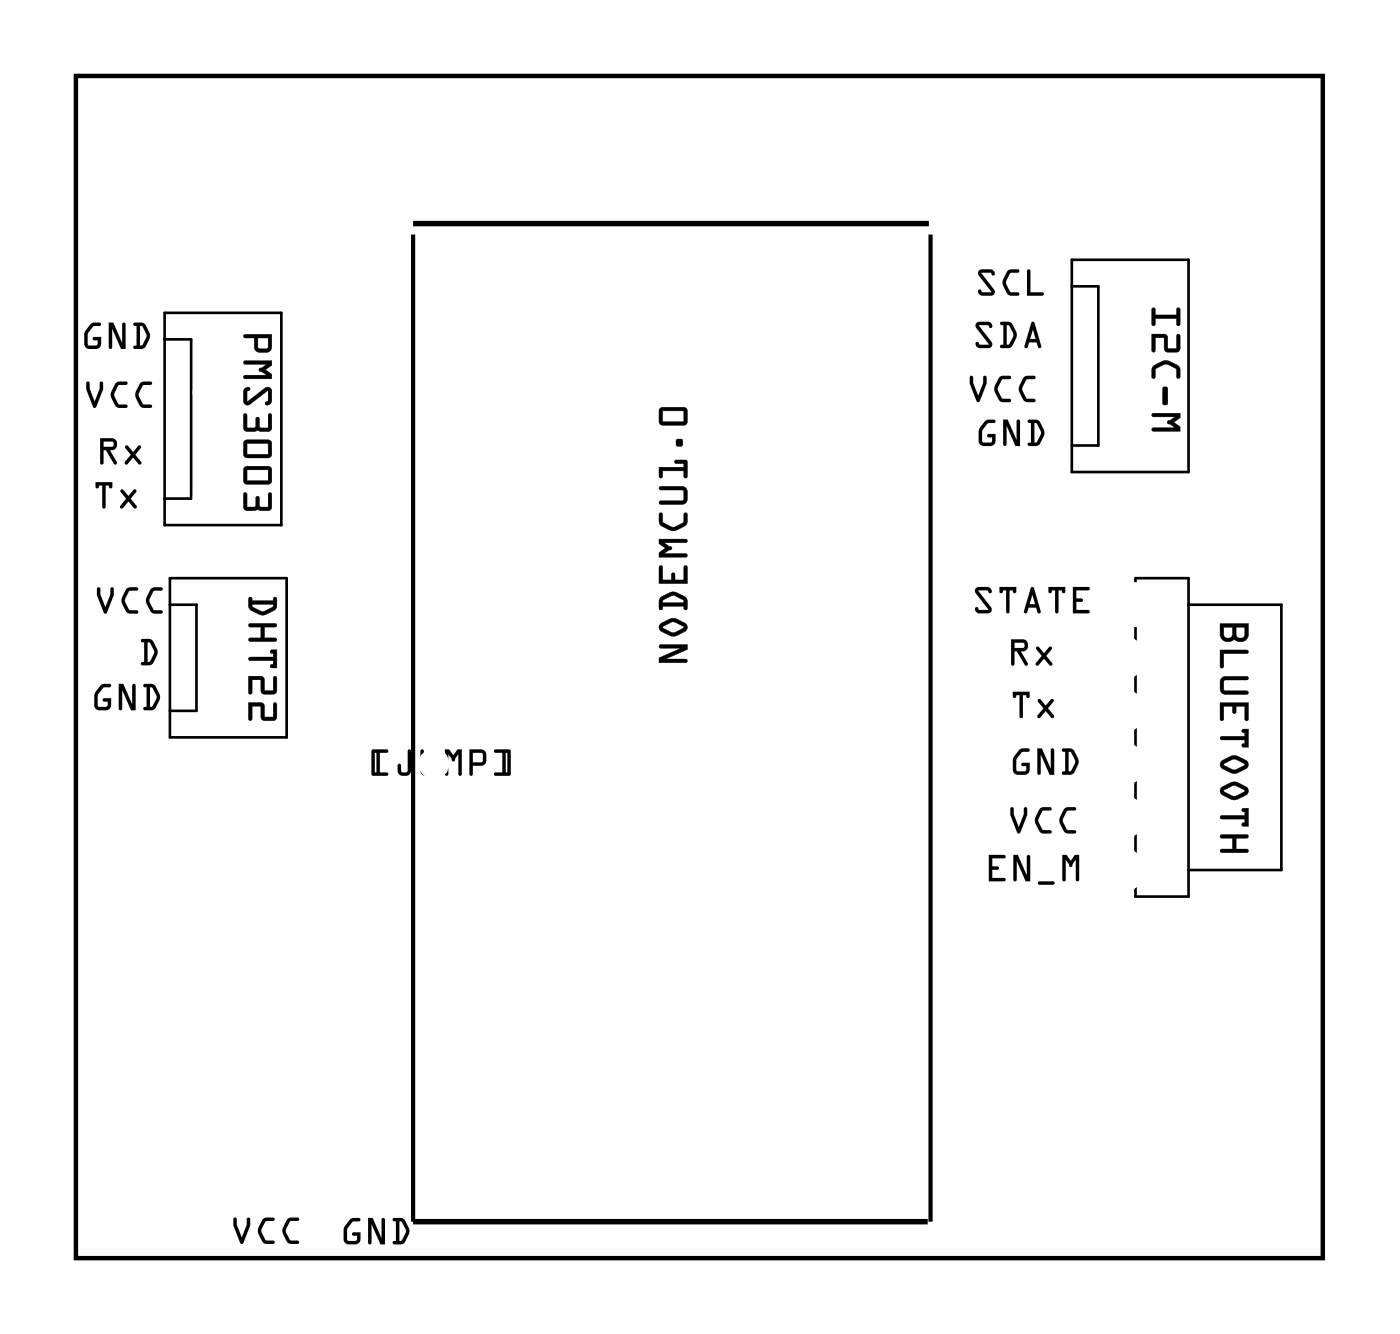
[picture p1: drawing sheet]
<svg xmlns="http://www.w3.org/2000/svg" width="67mm" height="64mm" viewBox="0 0 67 64" stroke-linecap="round" stroke-linejoin="round" font-family="sans-serif">
<path d="M3.6 3.6h59.7v56.6h-59.7z" fill="none" stroke="#000" stroke-width=".2"/>
<g fill="#000">
<path d="M3.6 3.6h59.7v56.6h-59.7zM3.6 3.6v56.6h59.7v-56.6z"/>
<path d="M4.3 15.5l.2-.1 .3 .1v.1h-.3l-.3 .4v.5h.1h.4v-.2h-.2v-.1l.3-.1v.5l-.1 .1h-.5l-.2-.1v-.7zM4.3 15.5a.84 .84 0 0 0-.1 1.2h.5l.1-.2v-.4h-.3l-.1 .1 .3 .1v.2h-.5v-.6l.3-.3h.3v-.1l-.3-.1zM5.2 15.4h.2l.4 1v-.9l.1-.1 .1 .1v1.2h-.2l-.4-1v.9l-.1 .1h-.1zM5.2 15.4v1.3h.1l.1-.1v-.9l.4 1h.2v-1.2l-.1-.1v.1l-.1 .9-.4-1zM6.4 15.5h.5l.3 .5-.1 .2-.3 .5h-.4v-.1l.1-.1v-.9h-.1zM6.4 15.5v.1h.1v.9l-.1 .1v.1h.4l.3-.5 .1-.2-.3-.5zM6.7 15.6l.1 .9 .2-.4-.2-.5zM6.7 15.6h.1l.2 .5-.2 .4z"/>
<path d="M4.3 15.5l.2-.1h.3v.1v.1h-.3l-.3 .3v.6h.4l.1-.2h-.2l-.1-.1 .4-.1v.5l-.1 .1h-.4l-.2-.1-.1-.1a.87 .87 0 0 1 .3-1zM5.2 15.4h.2l.4 1v-.9l.1-.1 .1 .1v1.2h-.2l-.4-1v.9l-.1 .1h-.1zM6.4 15.5h.5a.74 .74 0 0 1 .1 1.1l-.2 .1h-.4v-.1l.1-.1v-.9h-.1zM6.7 15.6l.1 .9 .2-.4-.2-.5z"/>
<path d="M4.2 18.3h.1v.3l.2 .6 .3-.6v-.3h.1v.3l-.3 .9h-.1l-.4-.9zM4.2 18.3l-.1 .3 .4 .9h.1l.3-.9v-.3h-.1v.3l-.3 .6-.2-.6v-.3zM5.5 18.3h.2h.4v.1h-.4l-.2 .5 .2 .5h.4v.1h-.5l-.3-.4v-.3zM5.5 18.3l-.2 .4a.75 .75 0 0 0 .4 .8h.3l.1-.1h-.4l-.2-.4v-.2l.2-.4h.4v-.1h-.4zM6.7 18.3h.2h.4l-.1 .1h-.3l-.3 .5 .3 .5h.3v.1h-.4l-.3-.4v-.3zM6.7 18.3l-.2 .4a.75 .75 0 0 0 .3 .8h.4l.1-.1h-.1h-.3l-.2-.4v-.2l.2-.4h.3l.1-.1h-.1h-.3z"/>
<path d="M4.2 18.3h.1v.3l.2 .6 .3-.6v-.3h.1v.3l-.3 .9h-.1l-.4-.9zM5.5 18.3h.2h.4v.1h-.4l-.2 .5 .2 .5h.4v.1h-.1a.58 .58 0 0 1-.7-.6zM6.7 18.3h.2h.4l-.1 .1h-.3l-.3 .5 .3 .5h.3l.1 .1h-.1a.58 .58 0 0 1-.7-.6z"/>
<path d="M11.7 16h1.3v.7l-.1 .2h-.6l-.1-.2v-.5h-.5zM12.3 16.2l.1 .5h.4v-.5zM11.7 17.3h1.3v.2l-.3 .2 .3 .2v.2h-1.3v-.1h1.1l-.3-.2a.1 .1 0 0 1-.1-.1 .1 .1 0 0 1 .1-.1l.3-.2h-1.1zM11.7 18.6h.3l-.2 .2 .1 .4 .8-.6 .2-.1 .1 .2v.5l-.1 .2-.2-.1 .1-.1v-.5l-.8 .7h-.2l-.1-.2zM11.7 19.8h.1v.7h.4l.1-.5h.1v.5h.4v-.6l.2-.1v.7l-.2 .2-.5-.1h-.5l-.1-.1zM11.7 21.1h1.2l.1 .1v.6l-.2 .1h-1l-.1-.2zM11.8 21.2v.5h1v-.5zM11.7 22.4l1.2-.1 .1 .2v.6l-.2 .1h-1l-.1-.2zM11.8 22.5v.5h1v-.5zM11.7 23.6h.1v.7l.4-.1 .1-.4v-.1l.1 .1v.4l.4 .1v-.6l.2-.1v.7l-.2 .1h-.5h-.5l-.1-.1z"/>
<path d="M11.7 16h1.3v.7l-.1 .2h-.6l-.1-.2v-.5h-.5zM11.7 16v.2h.5v.5l.1 .1h.5l.2-.1v-.7zM12.3 16.2l.1 .5h.4v-.5zM12.3 16.2h.5v.5h-.4zM11.7 17.3h1.3v.2l-.3 .2 .3 .2v.2h-1.3a.1 .1 0 0 1-.1-.1 .1 .1 0 0 1 .1-.1l1.1 .1-.3-.2a.1 .1 0 0 1-.1-.1 .1 .1 0 0 1 .1-.1l.3-.2-1.1 .1v-.1zM11.7 17.3v.1h1.1l-.4 .3 .4 .3h-1.1v.1h1.3v-.2l-.3-.2 .3-.2v-.2zM11.7 18.6l.2-.1a.13 .13 0 0 1 .1 .2 .13 .13 0 0 1-.2 .1l.1 .4 .8-.6a.21 .21 0 0 1 .2-.1 .21 .21 0 0 1 .1 .2v.6l-.2 .1a.13 .13 0 0 1-.1-.1 .13 .13 0 0 1 .1-.1v-.5l-.8 .7h-.2l-.2-.2zM11.7 18.6v.6a.19 .19 0 0 0 .1 .2 .19 .19 0 0 0 .2-.1l.8-.6v.5l-.1 .1 .2 .1 .1-.2v-.5a.2 .2 0 0 0-.3-.1l-.8 .6-.1-.4 .2-.2zM11.7 19.8h.1v.7l.4-.1v-.4a.1 .1 0 0 1 .1 0 .1 .1 0 0 1 .1 0l.1 .5h.3v-.6a.1 .1 0 0 1 .1-.1 .1 .1 0 0 1 .1 .1v.6l-.1 .2-.6-.1-.5 .1-.2-.2zM11.7 19.8v.7l.1 .1h.5l.5 .1 .2-.2v-.7l-.2 .1v.6h-.4v-.5h-.1l-.1 .5h-.4v-.7zM11.7 21.1h1.2l.1 .1v.6l-.2 .1h-1l-.2-.2zM11.7 21.1v.6l.1 .2h1l.2-.1v-.6l-.1-.1zM11.8 21.2v.5h1v-.5zM11.8 21.2h1v.6h-1zM11.7 22.4l1.2-.1 .1 .2v.6l-.2 .1h-1l-.2-.2zM11.7 22.4v.6l.1 .2h1l.2-.1v-.6l-.1-.2zM11.8 22.5v.5h1v-.5zM11.8 22.5h1v.5h-1zM11.7 23.6h.1v.7l.4-.1v-.4a.1 .1 0 0 1 .1-.1 .1 .1 0 0 1 .1 .1l.1 .4 .3 .1v-.6a.1 .1 0 0 1 .1-.1 .1 .1 0 0 1 .1 .1v.6l-.1 .1h-.6l-.5 .1-.2-.2zM11.7 23.6v.7l.1 .1h.5h.5l.2-.1v-.7l-.2 .1v.6l-.4-.1v-.4h-.1l-.1 .4-.4 .1v-.7z"/>
<path d="M46.5 18h.1v.3l.2 .6 .3-.6v-.3h.1v.4l-.3 .8h-.1l-.4-.8zM46.5 18l-.1 .4 .4 .8h.1l.3-.8v-.4h-.1v.3l-.3 .6-.2-.6v-.3zM47.8 18.1l.2-.1h.4v.1l-.4 .1-.2 .4 .2 .5h.4v.1h-.5l-.3-.4v-.3zM47.8 18.1l-.2 .4a.75 .75 0 0 0 .4 .7h.3h.1v-.1h-.4l-.2-.4v-.2l.2-.3 .4-.1v-.1h-.4zM49 18.1l.2-.1h.4l-.1 .1-.3 .1-.3 .4 .3 .5h.3v.1h-.4l-.3-.4v-.3zM49 18.1l-.2 .4a.75 .75 0 0 0 .3 .7h.4h.1l-.1-.1h-.3l-.2-.4v-.2l.2-.3 .3-.1h.1l-.1-.1h-.3z"/>
<path d="M46.5 18h.1v.3l.2 .6 .3-.6v-.3h.1v.4l-.3 .8h-.1l-.4-.8zM47.8 18.1l.2-.1h.4v.1l-.4 .1-.2 .4 .2 .5h.4v.1l-.1 .1a.58 .58 0 0 1-.7-.7zM49 18.1l.2-.1h.4l-.1 .1-.3 .1-.3 .4 .3 .5h.3l.1 .1-.1 .1a.58 .58 0 0 1-.7-.7z"/>
<path d="M46.8 15.5l.5-.1 .2 .1-.1 .2-.1-.1h-.4l.6 .8-.1 .3h-.5l-.2-.2 .1-.1 .1 .1h.4l-.6-.8zM46.8 15.5l-.1 .2 .6 .8h-.4l-.1-.1-.1 .1 .2 .2 .5-.1 .1-.2-.6-.8h.4l.1 .1 .1-.2-.2-.1zM47.9 15.4h.5l.3 .5-.1 .3-.3 .5-.4-.1v-.1h.1v-.9l-.1-.1zM47.9 15.4v.1l.1 .1v.9h-.1v.1l.4 .1 .3-.5 .1-.3-.3-.5zM48.2 15.6l.1 .9 .2-.5-.2-.4zM48.2 15.6h.1l.2 .4-.2 .5zM49.4 15.4l.1 .1 .4 1.1-.1 .1-.1-.1-.1-.2h-.3l-.1 .2h-.2zM49.4 15.4l-.3 1.2h.1l.1-.2h.3l.1 .2 .1 .1 .1-.1-.4-1.1zM49.5 15.8l-.2 .4h.3zM49.5 15.8l.1 .4h-.3z"/>
<path d="M46.8 15.5l.5-.1 .2 .1-.1 .2-.1-.1h-.4l.6 .8-.1 .3h-.5l-.2-.2 .1-.1 .1 .1h.4l-.6-.8zM47.9 15.4h.5a.74 .74 0 0 1 .1 1.1l-.2 .2-.4-.1v-.1h.1v-.9l-.1-.1zM48.2 15.6l.1 .9 .2-.5-.2-.4zM49.4 15.4l.1 .1 .4 1.1-.1 .1-.1-.1-.1-.2h-.3l-.1 .2h-.1zM49.5 15.8l-.2 .4h.3z"/>
<path d="M46.9 12.9h.5l.2 .1-.1 .2-.1-.1h-.4l.6 .8-.1 .2-.5 .1-.2-.2 .1-.1 .1 .1h.5l-.6-.8zM46.9 12.9v.3l.6 .8h-.5l-.1-.1-.1 .1 .2 .2 .5-.1 .1-.2-.6-.8h.4l.1 .1 .1-.2-.2-.1zM48.2 13l.2-.1h.4v.1l-.4 .1-.2 .4 .2 .5h.4v.2l-.5-.1-.3-.4v-.3zM48.2 13l-.2 .4a.75 .75 0 0 0 .4 .7l.3 .1 .1-.1v-.1h-.4l-.2-.4v-.2l.2-.3 .4-.1v-.1h-.4zM49.2 12.9l.1 .1v1h.6v.2h-.7zM49.2 12.9v1.3l.7-.1v-.1h-.6v-1z"/>
<path d="M46.9 12.9h.5l.2 .1-.1 .2-.1-.1h-.4l.6 .8-.1 .2-.5 .1-.2-.2 .1-.1 .1 .1h.5l-.6-.8zM48.2 13l.2-.1h.4v.1l-.4 .1-.2 .4 .2 .5h.4v.1l-.1 .1a.58 .58 0 0 1-.7-.7zM49.2 12.9l.1 .1v1h.6v.1l-.7 .1z"/>
<path d="M55.2 14.8h.1v.3h1v-.3l.1-.1 .1 .8h-.2v-.2h-1v.2l-.1 .1zM55.1 16h.8v.7h.4v-.6l.1-.1 .1 .8-.2 .1-.5-.1-.1-.1v-.5h-.4v.6l-.1 .1zM55.2 17.5l.5-.2h.3l.5 .3v.5h-.2v-.4l-.5-.3-.5 .3v.4h-.1l-.1-.4zM55.7 18.5h.2v.1v.7l-.1 .1-.1-.1zM55.2 19.8h1.3v.2l-.3 .2 .3 .2v.2h-1.4l.1-.1h1.1l-.3-.2a.1 .1 0 0 1-.1-.1 .1 .1 0 0 1 .1-.1l.3-.1h-1.1z"/>
<path d="M55.2 14.7l.1 .1v.3h1v-.3a.1 .1 0 0 1 .1-.1 .1 .1 0 0 1 .1 .1v.7a.1 .1 0 0 1-.1 .1 .1 .1 0 0 1-.1-.1v-.2h-1v.2a.1 .1 0 0 1-.1 .1 .1 .1 0 0 1-.1-.1zM55.2 14.8v.8l.1-.1v-.3h1v.3h.2l-.1-.8-.1 .1v.3h-1v-.3zM55.1 16h.8v.7h.4v-.6a.1 .1 0 0 1 .1-.1 .1 .1 0 0 1 .1 .1v.6l-.1 .2-.6-.1-.1-.6h-.4v.6a.1 .1 0 0 1-.1 .1 .1 .1 0 0 1-.1-.1zM55.1 16l.1 .8h.1v-.6h.4v.5l.1 .1 .5 .1 .2-.2-.1-.7-.1 .1v.6h-.4v-.7zM55.2 17.5l.5-.2h.3l.5 .3v.4a.1 .1 0 0 1-.1 .1 .1 .1 0 0 1-.1-.1v-.3l-.5-.3-.5 .3v.3a.1 .1 0 0 1-.1 .1 .1 .1 0 0 1-.1-.1zM55.2 17.5l-.1 .2 .1 .4h.1v-.4l.5-.3 .5 .3v.4h.1l.1-.5-.5-.3a.77 .77 0 0 0-.8 .2zM55.7 18.5h.2v.1v.7l-.1 .1-.1-.1zM55.7 18.5v.8l.1 .1 .1-.1v-.7zM55.2 19.8h1.3v.2l-.3 .2 .3 .2v.3h-1.3a.1 .1 0 0 1-.1-.1 .1 .1 0 0 1 .1-.1h1.1l-.3-.2a.1 .1 0 0 1-.1-.1 .1 .1 0 0 1 .1-.1l.3-.2-1.1 .1-.1-.1zM55.2 19.8v.1h1.1l-.4 .3 .4 .3h-1.1v.1h1.3v-.2l-.3-.2 .3-.2v-.2z"/>
<path d="M4.8 32.8l.2-.1 .3 .1v.1h-.3l-.3 .4v.5h.1h.3l.1-.2h-.2l-.1-.2h.4v.4l-.1 .2h-.5l-.2-.2v-.6zM4.8 32.8a.84 .84 0 0 0-.1 1.2h.5l.1-.2v-.4h-.3l-.1 .1 .3 .1-.1 .2h-.4v-.6l.3-.3h.3v-.1l-.3-.1zM5.7 32.7h.2l.4 1v-.9l.1-.1 .1 .1v1.2h-.2l-.5-1v.9v.1l-.1-.1zM5.7 32.7v1.2l.1 .1v-.1v-.9l.5 1h.2v-1.2l-.1-.1-.1 .1v.9l-.4-1zM6.9 32.8h.5l.3 .5-.1 .2-.3 .5-.4-.1 .1-.1v-.9h-.1zM6.9 32.8v.1h.1v.9l-.1 .1 .4 .1 .3-.5 .1-.2-.3-.5zM7.2 32.9v.9l.3-.4-.2-.5zM7.2 32.9h.1l.2 .5-.3 .4z"/>
<path d="M4.8 32.8l.2-.1h.3v.1v.1h-.3l-.3 .3v.6h.4l.1-.2h-.2l-.1-.1 .4-.1v.4l-.1 .2h-.4l-.2-.1-.1-.1a.87 .87 0 0 1 .3-1zM5.7 32.7h.2l.4 1v-.9l.1-.1 .1 .1v1.2h-.2l-.5-1v.9v.1l-.1-.1zM6.9 32.8h.5a.74 .74 0 0 1 .1 1.1l-.2 .1-.4-.1 .1-.1v-.9h-.1zM7.2 32.9v.9l.3-.4-.2-.5z"/>
<path d="M4.6 23.1h.8l-.1 .3-.1-.2h-.1l-.1 1.1h-.1v-1.1h-.2l-.1 .2zM4.6 23.1v.3l.1-.2h.2v1.1h.1l.1-1.1h.1l.1 .2 .1-.3zM5.8 23.4l.1 .1 .2 .2 .3-.2 .1-.1v.2l-.2 .3 .2 .3v.1h-.1l-.3-.3-.2 .3h-.1v-.1l.2-.3-.2-.3zM5.8 23.4v.2l.2 .3-.2 .3v.1h.1l.2-.3 .3 .3h.1v-.1l-.2-.3 .2-.3v-.2l-.1 .1-.3 .2-.2-.2z"/>
<path d="M4.6 23.1h.8l-.1 .3-.1-.2h-.1l-.1 1.1h-.1v-1.1h-.2l-.1 .2zM5.8 23.4l.1 .1 .2 .2 .3-.2 .1-.1v.2l-.2 .3 .2 .3v.1h-.1l-.3-.3-.2 .3h-.1v-.1l.2-.3-.2-.3z"/>
<path d="M4.7 28.1l.1 .1v.3l.2 .6 .3-.6v-.3h.1v.3l-.3 .9-.1-.1-.4-.8zM4.7 28.1l-.1 .4 .4 .8 .1 .1 .3-.9v-.3h-.1v.3l-.3 .6-.2-.6v-.3zM6.1 28.2l.1-.1 .4 .1v.1h-.4l-.2 .4 .2 .5h.4v.2l-.5-.1-.2-.4-.1-.2zM6.1 28.2l-.2 .4a.75 .75 0 0 0 .3 .8h.3l.1-.1v-.1h-.4l-.2-.4v-.2l.2-.3h.4v-.1v-.1h-.4zM7.2 28.2l.2-.1 .4 .1-.1 .1h-.3l-.2 .4 .2 .5h.3v.2l-.4-.1-.3-.4v-.2zM7.2 28.2l-.2 .4a.75 .75 0 0 0 .3 .8h.4l.1-.1-.1-.1h-.3l-.2-.4v-.2l.2-.3h.3l.1-.1-.1-.1h-.3z"/>
<path d="M4.7 28.1l.1 .1v.3l.2 .6 .3-.6v-.3h.1v.3l-.3 .9-.1-.1-.4-.8zM6.1 28.2l.1-.1 .4 .1v.1h-.4l-.2 .4 .2 .5h.4v.1l-.1 .1a.58 .58 0 0 1-.7-.7zM7.2 28.2l.2-.1 .4 .1-.1 .1h-.3l-.2 .4 .2 .5h.3l.1 .1-.1 .1a.58 .58 0 0 1-.7-.7z"/>
<path d="M4.8 21h.6a.29 .29 0 0 1 .2 .3 .29 .29 0 0 1-.3 .3l.3 .6h-.1l-.4-.6h-.1v.6h-.2zM4.8 21v1.2h.2v-.7h.1l.3 .7h.2l-.3-.7a.29 .29 0 0 0 .3-.2 .29 .29 0 0 0-.2-.3zM5 21.1v.3l.4-.1v-.2zM5 21.1h.4v.2l-.4 .1zM6 21.3h.1l.3 .3 .2-.3h.1v.2l-.2 .3 .3 .3v.1h-.2l-.2-.3-.3 .3h-.1v-.1l.3-.3-.3-.3zM6 21.3v.2l.3 .3-.3 .3v.1h.1l.3-.3 .2 .3h.1l.1-.1-.3-.3 .2-.3v-.2h-.1l-.2 .3-.3-.3z"/>
<path d="M4.8 21h.6a.29 .29 0 0 1 .2 .3 .29 .29 0 0 1-.3 .3l.3 .6h-.1l-.4-.6h-.1v.6h-.2zM5 21.1v.3l.4-.1v-.2zM6 21.3h.1l.3 .3 .2-.3h.1v.2l-.2 .3 .3 .3v.1h-.2l-.2-.3-.3 .3h-.1v-.1l.3-.3-.3-.3z"/>
<path d="M6.8 30.6h.5l.2 .5v.3l-.3 .4h-.5l.1-.1h.1v-1h-.1zM6.8 30.6v.1h.1v1h-.1l-.1 .1h.5l.3-.4v-.3l-.2-.5zM7.1 30.7v1l.3-.5-.2-.4zM7.1 30.7l.1 .1 .2 .4-.3 .5z"/>
<path d="M6.8 30.6h.5a.74 .74 0 0 1 0 1.1l-.1 .1h-.5l.1-.1h.1v-1h-.1zM7.1 30.7v1l.3-.5-.2-.4z"/>
<path d="M11.9 28.6h.1l.1 .2h1v-.2h.1v.5a.8 .8 0 0 1-1.2 .1l-.1-.1zM12.1 28.9v.2l.5 .2 .5-.3v-.1zM11.9 29.9l1.3-.1v.2h-.5v.5h.5l.1 .2h-1.4v-.2h.6v-.5h-.6zM11.9 31.5l1.2-.1v-.1h-.1l-.1-.1 .4-.1v.9l-.4-.1 .1-.1h.1v-.2h-1.1zM11.9 32.4h.7l.1 .7h.4v-.6l.1-.1v.7l-.1 .1h-.5l-.1-.1v-.6h-.4v.6l-.2 .1zM11.9 33.6l.7 .1 .1 .6h.4v-.6l.1-.1v.8l-.1 .1h-.5l-.1-.2v-.5h-.4v.6l-.2 .1z"/>
<path d="M11.9 28.6h.2v.2h1v-.1a.1 .1 0 0 1 .1-.1 .1 .1 0 0 1 .1 .1l-.1 .5-.6 .3-.7-.4zM11.9 28.6v.5l.5 .3h.4l.4-.3v-.5h-.1v.2h-1l-.1-.2zM12.1 28.9v.2l.5 .2 .4-.2 .1-.2zM12.1 28.9h1v.1l-.5 .3-.5-.2zM11.9 29.9l1.3-.1a.1 .1 0 0 1 .1 .1 .1 .1 0 0 1-.1 .1h-.5v.5h.5a.1 .1 0 0 1 .1 .1 .1 .1 0 0 1-.1 .1h-1.2a.1 .1 0 0 1-.1-.1 .1 .1 0 0 1 .1-.1h.5v-.5h-.6zM11.9 29.9l.1 .1h.5v.5h-.5v.2h1.2v-.2h-.5v-.5h.5v-.1zM11.9 31.5l1.2-.1v-.1a.11 .11 0 0 1-.2-.1 .11 .11 0 0 1 .1-.1h.3v.9h-.3a.11 .11 0 0 1-.1-.2 .1 .1 0 0 1 .2 0v-.2h-1.1h-.1zM11.9 31.5l.1 .1h1.1v.2l-.2 .1 .4 .1v-.9l-.4 .1 .2 .1v.2zM11.9 32.4h.7l.1 .7h.4v-.6a.1 .1 0 0 1 .1-.1 .1 .1 0 0 1 .1 .1v.6l-.1 .1h-.7v-.7h-.4v.6a.1 .1 0 0 1-.1 .1 .1 .1 0 0 1-.1-.1zM11.9 32.4l.1 .8 .1-.1v-.6h.4v.6l.1 .1h.5l.1-.1v-.7l-.1 .1v.6h-.4l-.1-.7zM11.9 33.6l.7 .1 .1 .6h.4v-.6a.1 .1 0 0 1 .1-.1 .1 .1 0 0 1 .1 .1v.6l-.1 .2h-.7v-.7h-.4v.6a.1 .1 0 0 1-.1 .1 .1 .1 0 0 1-.1-.1zM11.9 33.6l.1 .9 .1-.1v-.6h.4v.5l.1 .2h.5l.1-.1v-.8l-.1 .1v.6h-.4l-.1-.6z"/>
<path d="M17.8 35.9h.8l-.1 .1h-.3v1h.3v.1h-.7zM17.8 35.9v1.2h.7v-.1h-.3v-1h.3l.1-.1zM17.9 36v1h.1v-1zM17.9 36h.1v1h-.1zM19.5 35.9l.2 .1v.9a.33 .33 0 0 1-.3 .2 .33 .33 0 0 1-.4-.2v-.3h.1l.1 .3h.3zM19.5 35.9v1h-.3l-.1-.3h-.1v.3a.33 .33 0 0 0 .4 .2 .33 .33 0 0 0 .3-.2v-.9zM20.2 35.9h.1v1l.1 .1 .4-.1v-.9l.1-.1v1l-.1 .2h-.5l-.2-.1zM20.2 35.9l-.1 1.1 .2 .1h.5l.1-.2v-1l-.1 .1v.9l-.4 .1-.1-.1v-1zM21.3 35.9h.2l.2 .3 .2-.3h.2v1.2h-.2v-1l-.2 .3-.2-.3v1h-.1h-.1zM21.3 35.9v1.2h.1h.1v-1l.2 .3 .2-.3v1h.2v-1.2h-.2l-.2 .3-.2-.3zM22.5 35.9h.6l.2 .2-.1 .5-.6 .1v.4h-.1zM22.5 35.9v1.2h.1v-.4l.6-.1 .1-.5-.2-.2zM22.6 36v.5h.5v-.4zM22.6 36l.5 .1v.4h-.5zM23.7 35.9h.7v1.2h-.7v-.1h.3v-1h-.3zM23.7 35.9v.1h.3v1h-.3v.1h.7v-1.2zM24.2 36v1h.1v-1zM24.2 36h.1v1h-.1z"/>
<path d="M17.8 35.9h.8l-.1 .1h-.3v1h.3v.1h-.7zM17.9 36v1h.1v-1zM19.5 35.9l.2 .1v.9a.33 .33 0 0 1-.3 .2 .33 .33 0 0 1-.4-.2v-.3h.1l.1 .3h.3zM20.2 35.9h.1v1l.1 .1 .4-.1v-.9l.1-.1v1l-.1 .2h-.5l-.2-.1zM21.3 35.9h.2l.2 .3 .2-.3h.2v1.2h-.2v-1l-.2 .3-.2-.3v1h-.1h-.1zM22.5 35.9h.6l.2 .2-.1 .5-.6 .1v.4h-.1zM22.6 36v.5h.5v-.4zM23.7 35.9h.7v1.2h-.7v-.1h.3v-1h-.3zM24.2 36v1h.1v-1z"/>
<path d="M31.6 30.9h1.3v.2l-1 .4h.9l.1 .2h-1.3v-.2l1-.5h-1zM31.6 29.9l.6-.3 .6 .2a.23 .23 0 0 1 0 .4l-.7 .2-.5-.2v-.2zM31.7 30l.5 .3 .5-.3-.5-.2zM31.6 28.6a.81 .81 0 0 1 1.2 0l.1 .5-.1 .1-.1-.2h-1v.2h-.1v-.4zM31.7 28.7v.1h1v-.1l-.5-.2zM31.6 27.1h.1v.7h.4v-.3l.1-.1 .1 .1v.3h.4v-.6l.2-.1v.8h-1.3zM31.6 25.8l1.3 .1-.1 .1h-1l.2 .2a.1 .1 0 0 1 .2 0 .11 .11 0 0 1-.2 .1l-.2 .2h1l.1 .1-1.3 .1v-.2l.3-.3-.3-.2zM31.6 24.6h.1v.4l.5 .2 .5-.2v-.4l.2-.1v.1a.6 .6 0 0 1-.6 .8h-.2l-.5-.2v-.2zM31.6 23.3h1.1l.2 .1v.6l-.3 .1h-1v-.1h1.1v-.5h-.1l-1-.1zM31.6 22.4h1.1v-.2h-.4v-.1l.6-.1v.8h-.2v-.3h-1v.3l-.1 .1zM32.4 21h.3v.3h-.3zM31.6 19.5h1.2l.1 .2v.6l-.2 .1-1-.1-.1-.1zM31.7 19.7v.5h1v-.5z"/>
<path d="M31.6 30.9l1.3-.1v.3l-1 .4h.9a.1 .1 0 0 1 .1 .1 .1 .1 0 0 1-.1 .1h-1.3v-.2l1.1-.5h-1zM31.6 30.9v.1h1l-1 .5v.2h1.3l-.1-.1-.9-.1 1-.4v-.2zM31.6 29.8l.6-.2 .6 .2a.24 .24 0 0 1 0 .4l-.5 .3h-.2l-.5-.3-.1-.2zM31.6 29.9a.23 .23 0 0 0 .1 .3l.5 .3 .6-.3a.24 .24 0 0 0 0-.4l-.6-.2zM31.7 30l.5 .3 .5-.3-.5-.2zM31.7 30l.5-.2 .5 .2-.5 .3-.4-.2zM31.6 28.6l.5-.3 .3 .1 .5 .2v.5a.1 .1 0 0 1-.1 .1 .1 .1 0 0 1-.1-.1v-.1h-1v.1a.1 .1 0 0 1-.1 .1 .1 .1 0 0 1-.1-.1zM31.6 28.6v.2v.4l.1-.1v-.1h1l.1 .2 .1-.1v-.5l-.5-.2h-.3zM31.7 28.7v.1h1v-.1l-.5-.2zM31.7 28.7l.5-.2 .5 .2v.2h-1zM31.6 27.1h.1v.7h.4v-.3a.1 .1 0 0 1 .1-.1 .1 .1 0 0 1 .1 .1v.3h.4v-.6a.1 .1 0 0 1 .1-.1 .1 .1 0 0 1 .1 .1v.7h-1.4zM31.6 27.1v.8h1.3v-.8l-.2 .1v.6h-.4v-.3l-.1-.1v.1v.3h-.5v-.7zM31.5 25.8h1.3a.1 .1 0 0 1 .1 .1 .1 .1 0 0 1-.1 .1h-1l.2 .1a.11 .11 0 0 1 .2 .1 .11 .11 0 0 1-.2 .1l-.2 .2h1a.1 .1 0 0 1 .1 .1 .1 .1 0 0 1-.1 .1h-1.3v-.3l.4-.2-.4-.2zM31.6 25.8v.2l.3 .2-.3 .3v.2l1.3-.1-.1-.1h-1l.4-.3-.4-.2h1l.1-.1v-.1zM31.6 24.6h.1v.4l.5 .2 .5-.2v-.4a.1 .1 0 0 1 .1-.1 .1 .1 0 0 1 .1 .1l-.1 .6-.6 .2-.6-.3zM31.6 24.6v.5l.5 .3a.83 .83 0 0 0 .8-.4v-.4l-.1-.1v.1l-.1 .4-.4 .2h-.2l-.4-.2v-.4zM31.6 23.3h1l.2 .1 .1 .1v.5l-.1 .1-1.2 .1a.1 .1 0 0 1-.1-.1 .1 .1 0 0 1 .1-.1h1.1v-.5h-.1h-1zM31.6 23.3v.1h1l.1 .1v.5h-1.1v.1h1l.3-.1v-.6l-.2-.1zM31.5 22.4h1.2v-.2h-.3a.1 .1 0 0 1-.1-.1 .1 .1 0 0 1 .1-.1h.5v.8a.1 .1 0 0 1-.1 .1 .1 .1 0 0 1-.1-.1v-.3h-1v.3a.1 .1 0 0 1-.1 .1 .1 .1 0 0 1-.1-.1zM31.6 22.4v.5l.1-.1v-.3h1l.1 .3h.1v-.8l-.6 .1v.1h.4v.2zM32.4 21h.3v.3h-.3zM32.4 21v.3h.3v-.3zM31.6 19.5h1.2l.1 .2v.6l-.2 .1h-1l-.2-.2zM31.6 19.6v.6l.1 .1 1 .1 .2-.2v-.5l-.1-.2zM31.7 19.7v.5h1v-.5zM31.7 19.7h1v.5h-1z"/>
<path d="M46.7 28.1h.6l.2 .1-.1 .2-.1-.1h-.5l.7 .8-.1 .2-.5 .1-.2-.2 .1-.1 .1 .1h.4l-.6-.8zM46.7 28.1v.3l.6 .8h-.4l-.1-.1-.1 .1 .2 .2 .5-.1 .1-.2-.7-.8h.5l.1 .1 .1-.2-.2-.1zM47.8 28.1h.9l-.1 .3-.1-.1h-.2v1.1l-.1-.1v-1h-.2l-.1 .1zM47.8 28.1l.1 .3 .1-.1h.2v1l.1 .1v-1.1h.2l.1 .1 .1-.3zM49.4 28.1l.1 .1 .3 1.1v.1l-.1-.1-.1-.2h-.4v.2h-.2zM49.4 28.1l-.4 1.2h.2v-.2h.4l.1 .2 .1 .1v-.1l-.3-1.1zM49.4 28.5l-.1 .4h.3zM49.4 28.5l.2 .4h-.3zM50.2 28.1h.8v.3l-.2-.1h-.1l-.1 1.1-.1-.1v-1h-.1l-.2 .1zM50.2 28.1v.3l.2-.1h.1v1l.1 .1 .1-1.1h.1l.2 .1v-.3zM51.4 28.1h.8l-.1 .2h-.6v.3h.3l.1 .1-.1 .1h-.3v.4h.6v.2h-.7zM51.4 28.1v1.3h.7v-.2h-.6v-.4h.3l.1-.1h-.1l-.3-.1v-.3h.6l.1-.2z"/>
<path d="M46.7 28.1h.6l.2 .1-.1 .2-.1-.1h-.5l.7 .8-.1 .2-.5 .1-.2-.2 .1-.1 .1 .1h.4l-.6-.8zM47.8 28.1h.9l-.1 .3-.1-.1h-.2v1.1l-.1-.1v-1h-.2l-.1 .1zM49.4 28.1l.1 .1 .3 1.1v.1l-.1-.1-.1-.2h-.4v.2h-.2zM49.4 28.5l-.1 .4h.3zM50.2 28.1h.8v.3l-.2-.1h-.1l-.1 1.1-.1-.1v-1h-.1l-.2 .1zM51.4 28.1h.8l-.1 .2h-.6v.3l.3 .1h.1l-.1 .1h-.3v.4h.6v.2h-.7z"/>
<path d="M47.1 20.2l.2-.1h.4l-.1 .1-.3 .1-.3 .4v.4l.1 .1 .4-.1v-.2h-.2v-.1h.4l-.1 .4-.1 .1h-.5l-.1-.1v-.6zM47.1 20.2a.84 .84 0 0 0-.1 1.1h.5l.2-.2v-.3h-.4v.1h.2v.3l-.5-.1 .1-.5 .2-.3 .3-.1h.1l-.4-.1zM48 20.1h.2l.5 1v-.9l.1-.1v1.3h-.2l-.4-1v.9h-.1h-.1zM48 20.1v1.2h.1h.1v-.9l.4 .9h.2v-1.2l-.1 .1v.9l-.5-1zM49.2 20.1h.5l.3 .5v.3l-.3 .4h-.5v-.1h.2v-1h-.2zM49.2 20.1v.1h.2v1h-.2v.1h.5l.3-.4v-.3l-.3-.5zM49.5 20.2l.1 1 .2-.5-.1-.4zM49.5 20.2l.2 .1 .1 .4-.2 .5z"/>
<path d="M47.1 20.2l.2-.1h.3l.1 .1h-.1l-.3 .1-.2 .3-.1 .5 .4 .1 .1-.3h-.2v-.1h.4l-.1 .4-.1 .1h-.4h-.2v-.2a.87 .87 0 0 1 .2-.9zM48 20.1h.2l.5 1v-.9l.1-.1v1.2h-.2l-.4-.9v.9h-.1h-.1zM49.2 20.1h.5a.74 .74 0 0 1 .1 1.1l-.1 .1h-.5v-.1h.2v-1h-.2zM49.5 20.2l.1 1 .2-.5-.1-.4z"/>
<path d="M48.4 38.7h.1v.3l.3 .6 .2-.6v-.3h.2v.3l-.4 .9-.1-.1-.3-.8zM48.4 38.7v.3l.3 .8 .1 .1 .4-.9v-.3h-.2v.3l-.2 .6-.3-.6v-.3zM49.8 38.7l.2-.1 .3 .1v.1h-.4l-.2 .5 .2 .4h.4v.2h-.5l-.2-.5v-.2zM49.8 38.7l-.2 .4a.75 .75 0 0 0 .3 .8h.4l.1-.1-.1-.1h-.4l-.2-.3v-.2l.2-.4h.4l.1-.1-.1-.1h-.3zM51 38.7l.1-.1 .4 .1v.1h-.4l-.2 .5 .2 .4h.4v.2h-.5l-.2-.5-.1-.2zM51 38.7l-.2 .4a.75 .75 0 0 0 .3 .8h.3l.1-.1v-.1h-.4l-.2-.3v-.2l.2-.4h.4v-.1v-.1h-.4z"/>
<path d="M48.4 38.7h.1v.3l.3 .6 .2-.6v-.3h.2v.3l-.4 .9-.1-.1-.3-.8zM49.8 38.7l.2-.1 .3 .1v.1h-.4l-.2 .5 .2 .4h.4v.1v.1a.58 .58 0 0 1-.8-.6zM51 38.7l.1-.1 .4 .1v.1h-.4l-.2 .5 .2 .4h.4v.1l-.1 .1a.58 .58 0 0 1-.7-.6z"/>
<path d="M48.4 30.6h.6a.29 .29 0 0 1 .2 .3 .29 .29 0 0 1-.3 .3l.3 .6-.1 .1-.4-.7h-.1v.6l-.1 .1zM48.4 30.6l.1 1.3 .1-.1v-.6h.1l.4 .6h.1l-.3-.6a.29 .29 0 0 0 .3-.3 .29 .29 0 0 0-.2-.3zM48.6 30.8v.2h.4v-.2zM48.6 30.8h.4v.2h-.4zM49.6 31h.1l.3 .3 .2-.3h.1l.1 .1-.3 .3 .3 .3v.1h-.2l-.2-.3-.3 .3h-.1v-.1l.3-.3-.3-.3zM49.6 31v.1l.3 .3-.3 .3v.1h.1l.3-.3 .2 .3h.2v-.1l-.3-.3 .3-.3-.1-.1h-.1l-.2 .3-.3-.3z"/>
<path d="M48.4 30.6h.6a.29 .29 0 0 1 .2 .3 .29 .29 0 0 1-.3 .3l.3 .6-.1 .1-.4-.7h-.1v.6l-.1 .1zM48.6 30.8v.2h.4v-.2zM49.6 31h.1l.3 .3 .2-.3h.1l.1 .1-.3 .3 .3 .3v.1h-.2l-.2-.3-.3 .3h-.1v-.1l.3-.3-.3-.3z"/>
<path d="M48.5 33.1h.8l-.1 .3-.1-.1h-.1l-.1 1.1-.1-.1v-1h-.1l-.2 .1zM48.5 33.1v.3l.2-.1h.1v1l.1 .1 .1-1.1h.1l.1 .1 .1-.3zM49.7 33.5h.1l.3 .3 .2-.3h.1v.1l-.2 .3 .3 .3-.1 .2-.1-.1-.2-.3-.3 .3-.1 .1v-.2l.3-.3-.3-.3zM49.7 33.5v.1l.3 .3-.3 .3v.2l.1-.1 .3-.3 .2 .3 .1 .1 .1-.2-.3-.3 .2-.3v-.1h-.1l-.2 .3-.3-.3z"/>
<path d="M48.5 33.1h.8l-.1 .3-.1-.1h-.1l-.1 1.1-.1-.1v-1h-.1l-.2 .1zM49.7 33.5h.1l.3 .3 .2-.3h.1v.1l-.2 .3 .3 .3-.1 .2-.1-.1-.2-.3-.3 .3-.1 .1v-.2l.3-.3-.3-.3z"/>
<path d="M48.8 35.9l.2-.1 .3 .1-.1 .1h-.3l-.2 .4v.4v.1h.4v-.2h-.2v-.2h.4v.4l-.2 .2h-.5l-.1-.2v-.6zM48.8 35.9a.84 .84 0 0 0-.2 1.2h.5l.2-.3v-.3h-.3l-.1 .1 .2 .1v.2h-.4v-.6l.2-.3h.3l.1-.1-.3-.1zM49.7 35.8h.2l.4 1v-.9l.1-.1 .1 .1v1.2h-.2l-.5-1v.9v.1l-.1-.1zM49.7 35.8v1.2l.1 .1v-.1v-.9l.5 1h.2v-1.2l-.1-.1-.1 .1v.9l-.4-1zM50.9 35.8l.5 .1 .2 .5v.2l-.3 .5-.5-.1 .1-.1h.1v-.9h-.1zM50.9 35.8v.2h.1v.9h-.1l-.1 .1 .5 .1 .3-.5v-.2l-.3-.5zM51.2 36v.9l.3-.4-.2-.5zM51.2 36h.1l.2 .5-.3 .4z"/>
<path d="M48.8 35.9l.2-.1h.2l.1 .1-.1 .1h-.3l-.2 .3v.6h.4v-.2h-.2v-.1l.4-.1v.4l-.2 .2h-.4l-.1-.1-.1-.2a.87 .87 0 0 1 .3-.9zM49.7 35.8h.2l.4 1v-.9l.1-.1 .1 .1v1.2h-.2l-.5-1v.9v.1l-.1-.1zM50.9 35.8l.5 .1a.74 .74 0 0 1 0 1.1l-.1 .1-.5-.1 .1-.1h.1v-.9h-.1zM51.2 36v.9l.3-.4-.2-.5z"/>
<path d="M58.4 29.8h1.4v.6a.39 .39 0 0 1-.3 .3 .39 .39 0 0 1-.4-.1l-.3 .1a.36 .36 0 0 1-.4-.3zM58.6 30v.4a.21 .21 0 0 0 .2 .1 .21 .21 0 0 0 .2-.1v-.4zM59.2 30v.4a.21 .21 0 0 0 .2 .1 .21 .21 0 0 0 .2-.1v-.4zM58.4 31.1h1.3l.1 .1-.1 .1h-1.1v.6l-.1 .1-.1-.1zM58.5 32.5l.2-.1h1l.1 .1h-.1l-1.1 .1v.4l.1 .1h1l.1 .1h-1.2l-.2-.2zM58.4 33.6h1.4v.8h-.2v-.6h-.4v.3l-.1 .1-.1-.1v-.3h-.4v.6l-.1 .1zM58.4 35.3l1.2-.1v-.1l-.1-.1 .3-.1v.9l-.3-.1v-.1h.1v-.2h-1.1zM58.5 36.4l.6-.2 .5 .2a.23 .23 0 0 1 0 .4l-.6 .2-.5-.2-.1-.2zM58.6 36.6l.5 .3 .5-.3-.5-.3zM58.5 37.7l.6-.3 .5 .3a.23 .23 0 0 1 0 .4l-.6 .2-.5-.3-.1-.1zM58.6 37.8l.5 .3 .5-.2-.5-.3zM58.4 39.1l1.2-.1v-.1l-.1-.1v-.1h.3v.9l-.3-.1v-.1h.1v-.2h-1.1zM58.4 40h1.3v.1h-.5v.5h.5l.1 .2h-1.3v-.2h.5v-.5h-.5z"/>
<path d="M58.4 29.8h1.4v.6a.4 .4 0 0 1-.3 .3 .4 .4 0 0 1-.4-.1l-.3 .1a.37 .37 0 0 1-.4-.3zM58.4 29.8v.6a.39 .39 0 0 0 .3 .3 .39 .39 0 0 0 .4-.1 .39 .39 0 0 0 .4 .1 .39 .39 0 0 0 .3-.3v-.6zM58.6 30v.4a.2 .2 0 0 0 .2 .1 .2 .2 0 0 0 .2-.1v-.4zM58.6 30h.4v.4a.22 .22 0 0 1-.2 .2 .22 .22 0 0 1-.2-.2zM59.2 30v.4a.2 .2 0 0 0 .2 .1 .2 .2 0 0 0 .2-.1v-.4zM59.2 30h.4v.4a.22 .22 0 0 1-.2 .2 .22 .22 0 0 1-.2-.2zM58.4 31.1h1.3a.1 .1 0 0 1 .1 .1 .1 .1 0 0 1-.1 .1h-1.1v.6a.1 .1 0 0 1-.1 .1 .1 .1 0 0 1-.1-.1zM58.4 31.1v.8l.1 .1 .1-.1v-.6h1.1l.1-.1-.1-.1zM58.5 32.4h.2h1a.1 .1 0 0 1 .1 .1 .1 .1 0 0 1-.1 .1h-1h-.1v.5h1.1a.1 .1 0 0 1 .1 .1 .1 .1 0 0 1-.1 .1l-1.1-.1-.2-.2zM58.5 32.5l-.1 .5 .2 .2h1.2l-.1-.1h-1l-.1-.1v-.5h1.1h.1l-.1-.1h-1zM58.4 33.6h1.4v.8a.1 .1 0 0 1-.1 .1 .1 .1 0 0 1-.1-.1v-.6h-.4v.3a.1 .1 0 0 1-.1 .1 .1 .1 0 0 1-.1-.1v-.3h-.4v.6a.1 .1 0 0 1-.1 .1 .1 .1 0 0 1-.1-.1zM58.4 33.6l.1 .9 .1-.1v-.6h.4v.3h.1h.1v-.3h.4v.6h.2v-.8zM58.4 35.3l1.2-.1v-.1a.11 .11 0 0 1-.1-.1 .11 .11 0 0 1 0-.1h.3v.9h-.3a.11 .11 0 0 1-.1-.2 .1 .1 0 0 1 .2 0v-.2h-1.1h-.1zM58.4 35.3l.1 .1h1.1v.2l-.1 .1 .3 .1v-.9l-.3 .1 .1 .1v.2zM58.5 36.4l.6-.2 .6 .2a.24 .24 0 0 1 0 .4l-.7 .2-.5-.2-.1-.2zM58.5 36.4a.23 .23 0 0 0 0 .4l.6 .2 .5-.2a.24 .24 0 0 0 0-.4l-.5-.2zM58.6 36.6l.5 .2 .5-.2-.5-.3zM58.6 36.6l.5-.3 .5 .3-.5 .3-.5-.3zM58.5 37.7l.6-.3 .6 .2a.25 .25 0 0 1 0 .5l-.7 .2-.5-.3-.1-.1zM58.5 37.7a.23 .23 0 0 0 0 .4l.6 .2 .5-.2a.24 .24 0 0 0 0-.4l-.5-.3zM58.6 37.8l.5 .3 .5-.2-.5-.3zM58.6 37.8l.5-.2 .5 .3-.5 .2-.5-.2zM58.4 39.1l1.2-.1v-.1a.11 .11 0 0 1-.1-.1 .11 .11 0 0 1 0-.1h.3v.9h-.3a.11 .11 0 0 1-.1-.2 .1 .1 0 0 1 .2 0v-.2h-1.1h-.1zM58.4 39.1l.1 .1h1.1v.2l-.1 .1 .3 .1v-.9h-.3l.1 .2v.1zM58.4 40l1.3-.1a.1 .1 0 0 1 .1 .1 .1 .1 0 0 1-.1 .1h-.5v.5h.5a.1 .1 0 0 1 .1 .1 .1 .1 0 0 1-.1 .1h-1.2a.1 .1 0 0 1-.1-.1 .1 .1 0 0 1 .1-.1h.5v-.5h-.5zM58.4 40l.1 .1h.5v.5l-.5 .1v.1h1.3l-.1-.2h-.5v-.5h.5v-.1z"/>
<path d="M11.2 58.3h.1v.3l.3 .6 .2-.6v-.3h.2v.4l-.4 .8h-.1l-.3-.8zM11.2 58.3v.4l.3 .8h.1l.4-.8v-.4h-.2v.3l-.2 .6-.3-.6v-.3zM12.6 58.4l.2-.1h.3v.1l-.4 .1-.2 .4 .2 .5h.4v.1h-.5l-.2-.4v-.3zM12.6 58.4l-.2 .3a.75 .75 0 0 0 .3 .8h.4h.1l-.1-.1h-.4l-.2-.4v-.2l.2-.3 .4-.1h.1l-.1-.1h-.3zM13.8 58.4l.1-.1h.4v.1l-.4 .1-.2 .4 .2 .5h.4v.1h-.5l-.2-.4-.1-.3zM13.8 58.4l-.2 .3a.75 .75 0 0 0 .3 .8h.3h.1v-.1h-.4l-.2-.4v-.2l.2-.3 .4-.1v-.1h-.4z"/>
<path d="M11.2 58.3h.1v.3l.3 .6 .2-.6v-.3h.2v.4l-.4 .8h-.1l-.3-.8zM12.6 58.4l.2-.1h.3v.1l-.4 .1-.2 .4 .2 .5h.4v.1a.58 .58 0 0 1-.8-.6zM13.8 58.4l.1-.1h.4v.1l-.4 .1-.2 .4 .2 .5h.4v.1h-.1a.58 .58 0 0 1-.7-.6z"/>
<path d="M16.7 58.4l.2-.1h.4l-.1 .2h-.3l-.3 .4v.4l.1 .1 .4-.1v-.2h-.2v-.1h.4l-.1 .4-.1 .1h-.5l-.1-.1v-.6zM16.7 58.4a.84 .84 0 0 0-.1 1.1h.5l.2-.2v-.3h-.4v.1h.2v.3l-.5-.1v-.5l.3-.3h.3l.1-.1-.4-.1zM17.6 58.3h.2l.5 1v-.9v-.1h.1v1.3h-.2l-.4-1v.9l-.1 .1-.1-.1zM17.6 58.3v1.2l.1 .1 .1-.1v-.9l.4 1h.2v-1.3h-.1v.1v.9l-.5-1zM18.8 58.3h.5l.3 .5v.3l-.4 .5-.4-.1v-.1h.2v-.9l-.2-.1zM18.8 58.3v.1l.2 .1v.9h-.2v.1l.4 .1 .4-.5v-.3l-.3-.5zM19.1 58.5l.1 .9 .2-.5-.2-.4zM19.1 58.5h.2l.1 .4-.2 .5z"/>
<path d="M16.7 58.4l.2-.1h.3l.1 .1-.1 .1h-.3l-.3 .3v.5l.4 .1 .1-.3h-.2v-.1h.4l-.1 .4-.1 .1-.4 .1-.2-.1v-.2a.87 .87 0 0 1 .2-.9zM17.6 58.3h.2l.5 1v-.9v-.1h.1v1.3h-.2l-.4-1v.9l-.1 .1-.1-.1zM18.8 58.3h.5a.74 .74 0 0 1 .1 1.1l-.2 .2-.4-.1v-.1h.2v-.9l-.2-.1zM19.1 58.5l.1 .9 .2-.5-.1-.4z"/>
<path d="M47.3 40.9l.8 .1v.1h-.6v.4h.3v.1h-.3v.4h.6v.2h-.8zM47.3 40.9v1.3h.8v-.2h-.6v-.4h.3v-.1h-.3v-.4h.6v-.1zM48.5 40.9h.2l.5 1v-.9v-.1l.1 .1v1.2h-.2l-.4-1v.9l-.1 .1-.1-.1zM48.5 40.9v1.2l.1 .1 .1-.1v-.9l.4 1h.2v-1.2l-.1-.1v.1v.9l-.5-1zM49.7 42.2h.7l.1 .1-.1 .1h-.6zM49.7 42.2l.1 .1h.6h.1l-.1-.1zM50.9 40.9h.2l.2 .3 .2-.3h.2l-.1 1.3-.1-.1v-1l-.2 .4-.3-.3v.9v.1l-.1-.1zM50.9 40.9v1.2l.1 .1v-.1v-1l.3 .4 .2-.4v1l.1 .1 .1-1.3h-.2l-.2 .3-.2-.3z"/>
<path d="M47.3 40.9l.8 .1v.1h-.6v.4h.3v.1h-.3v.4h.6v.2h-.8zM48.5 40.9h.2l.5 1v-.9v-.1l.1 .1v1.2h-.2l-.4-1v.9l-.1 .1-.1-.1zM49.7 42.2h.7l.1 .1h-.1h-.6zM50.9 40.9h.2l.2 .3 .2-.3h.2l-.1 1.3-.1-.1v-1l-.2 .4-.3-.4v1v.1l-.1-.1z"/>
</g>
<path d="M19.8 11.2v47.3h24.6M19.8 10.7h24.7M44.6 11.2v47.3" fill="none" stroke="#000" stroke-width=".23"/>
<path d="M7.9 15h5.6v10.1h-5.6zM7.9 16.2h1.3v7.7h-1.3M51.3 12.4h5.6v10.2h-5.6zM51.3 13.7h1.3v7.6h-1.3M8.1 27.7h5.6v7.6h-5.6zM8.1 28.9h1.3v5.1h-1.3M54.4 27.7h2.5v15.2h-2.5zM56.9 28.9h4.4v12.7h-4.4" fill="none" stroke="#000" stroke-width=".13"/>
<circle cx="43.6" cy="21.3" r=".45" fill="#fff"/>
<circle cx="43.6" cy="21.3" r=".45" fill="none" stroke="#fff" stroke-width=".58"/>
<circle cx="20.8" cy="16.3" r=".45" fill="#fff"/>
<circle cx="20.8" cy="16.3" r=".45" fill="none" stroke="#fff" stroke-width=".58"/>
<circle cx="20.8" cy="18.8" r=".45" fill="#fff"/>
<circle cx="20.8" cy="18.8" r=".45" fill="none" stroke="#fff" stroke-width=".58"/>
<circle cx="20.8" cy="21.3" r=".45" fill="#fff"/>
<circle cx="20.8" cy="21.3" r=".45" fill="none" stroke="#fff" stroke-width=".58"/>
<circle cx="20.8" cy="23.9" r=".45" fill="#fff"/>
<circle cx="20.8" cy="23.9" r=".45" fill="none" stroke="#fff" stroke-width=".58"/>
<circle cx="20.8" cy="26.4" r=".45" fill="#fff"/>
<circle cx="20.8" cy="26.4" r=".45" fill="none" stroke="#fff" stroke-width=".58"/>
<circle cx="43.6" cy="18.8" r=".45" fill="#fff"/>
<circle cx="43.6" cy="18.8" r=".45" fill="none" stroke="#fff" stroke-width=".58"/>
<circle cx="43.6" cy="16.3" r=".45" fill="#fff"/>
<circle cx="43.6" cy="16.3" r=".45" fill="none" stroke="#fff" stroke-width=".58"/>
<circle cx="43.6" cy="23.9" r=".45" fill="#fff"/>
<circle cx="43.6" cy="23.9" r=".45" fill="none" stroke="#fff" stroke-width=".58"/>
<circle cx="20.8" cy="29" r=".45" fill="#fff"/>
<circle cx="20.8" cy="29" r=".45" fill="none" stroke="#fff" stroke-width=".58"/>
<circle cx="20.8" cy="31.5" r=".45" fill="#fff"/>
<circle cx="20.8" cy="31.5" r=".45" fill="none" stroke="#fff" stroke-width=".58"/>
<circle cx="20.8" cy="34" r=".45" fill="#fff"/>
<circle cx="20.8" cy="34" r=".45" fill="none" stroke="#fff" stroke-width=".58"/>
<circle cx="20.8" cy="36.6" r=".45" fill="#fff"/>
<circle cx="20.8" cy="36.6" r=".45" fill="none" stroke="#fff" stroke-width=".58"/>
<circle cx="20.8" cy="39.1" r=".45" fill="#fff"/>
<circle cx="20.8" cy="39.1" r=".45" fill="none" stroke="#fff" stroke-width=".58"/>
<circle cx="20.8" cy="41.6" r=".45" fill="#fff"/>
<circle cx="20.8" cy="41.6" r=".45" fill="none" stroke="#fff" stroke-width=".58"/>
<circle cx="20.8" cy="44.2" r=".45" fill="#fff"/>
<circle cx="20.8" cy="44.2" r=".45" fill="none" stroke="#fff" stroke-width=".58"/>
<circle cx="20.8" cy="46.7" r=".45" fill="#fff"/>
<circle cx="20.8" cy="46.7" r=".45" fill="none" stroke="#fff" stroke-width=".58"/>
<circle cx="20.8" cy="49.2" r=".45" fill="#fff"/>
<circle cx="20.8" cy="49.2" r=".45" fill="none" stroke="#fff" stroke-width=".58"/>
<circle cx="20.8" cy="51.8" r=".45" fill="#fff"/>
<circle cx="20.8" cy="51.8" r=".45" fill="none" stroke="#fff" stroke-width=".58"/>
<circle cx="43.6" cy="34" r=".45" fill="#fff"/>
<circle cx="43.6" cy="34" r=".45" fill="none" stroke="#fff" stroke-width=".58"/>
<circle cx="43.6" cy="36.6" r=".45" fill="#fff"/>
<circle cx="43.6" cy="36.6" r=".45" fill="none" stroke="#fff" stroke-width=".58"/>
<circle cx="43.6" cy="39.1" r=".45" fill="#fff"/>
<circle cx="43.6" cy="39.1" r=".45" fill="none" stroke="#fff" stroke-width=".58"/>
<circle cx="43.6" cy="41.6" r=".45" fill="#fff"/>
<circle cx="43.6" cy="41.6" r=".45" fill="none" stroke="#fff" stroke-width=".58"/>
<circle cx="43.6" cy="44.2" r=".45" fill="#fff"/>
<circle cx="43.6" cy="44.2" r=".45" fill="none" stroke="#fff" stroke-width=".58"/>
<circle cx="43.6" cy="46.7" r=".45" fill="#fff"/>
<circle cx="43.6" cy="46.7" r=".45" fill="none" stroke="#fff" stroke-width=".58"/>
<circle cx="43.6" cy="49.2" r=".45" fill="#fff"/>
<circle cx="43.6" cy="49.2" r=".45" fill="none" stroke="#fff" stroke-width=".58"/>
<circle cx="43.6" cy="51.8" r=".45" fill="#fff"/>
<circle cx="43.6" cy="51.8" r=".45" fill="none" stroke="#fff" stroke-width=".58"/>
<circle cx="43.6" cy="26.4" r=".45" fill="#fff"/>
<circle cx="43.6" cy="26.4" r=".45" fill="none" stroke="#fff" stroke-width=".58"/>
<circle cx="43.6" cy="29" r=".45" fill="#fff"/>
<circle cx="43.6" cy="29" r=".45" fill="none" stroke="#fff" stroke-width=".58"/>
<circle cx="43.6" cy="31.5" r=".45" fill="#fff"/>
<circle cx="43.6" cy="31.5" r=".45" fill="none" stroke="#fff" stroke-width=".58"/>
<circle cx="53.7" cy="28.9" r=".72" fill="#fff"/>
<circle cx="53.7" cy="28.9" r=".72" fill="none" stroke="#fff" stroke-width=".69" stroke-linecap="butt"/>
<path d="M52.8 28h1.9v1.9h-1.9zM53.2 28.9a.51 .51 0 0 0 1 0 .51 .51 0 0 0-1 0z" fill="#fff"/>
<g fill="none" stroke="#fff" stroke-width=".25">
<path d="M52.8 28h1.9v1.9h-1.9z"/>
<circle cx="53.7" cy="28.9" r=".51"/>
</g>
<circle cx="53.7" cy="31.5" r=".72" fill="#fff"/>
<circle cx="53.7" cy="31.5" r=".72" fill="none" stroke="#fff" stroke-width=".69" stroke-linecap="butt"/>
<circle cx="53.7" cy="34" r=".72" fill="#fff"/>
<circle cx="53.7" cy="34" r=".72" fill="none" stroke="#fff" stroke-width=".69" stroke-linecap="butt"/>
<circle cx="53.7" cy="36.6" r=".72" fill="#fff"/>
<circle cx="53.7" cy="36.6" r=".72" fill="none" stroke="#fff" stroke-width=".69" stroke-linecap="butt"/>
<circle cx="53.7" cy="39.1" r=".72" fill="#fff"/>
<circle cx="53.7" cy="39.1" r=".72" fill="none" stroke="#fff" stroke-width=".69" stroke-linecap="butt"/>
<circle cx="53.7" cy="41.6" r=".72" fill="#fff"/>
<circle cx="53.7" cy="41.6" r=".72" fill="none" stroke="#fff" stroke-width=".69" stroke-linecap="butt"/>
<circle cx="53.7" cy="28.9" r=".72" fill="#fff"/>
<circle cx="53.7" cy="28.9" r=".72" fill="none" stroke="#fff" stroke-width=".69" stroke-linecap="butt"/>
<path d="M52.8 28h1.9v1.9h-1.9zM53.2 28.9a.51 .51 0 0 0 1 0 .51 .51 0 0 0-1 0z" fill="#fff"/>
<g fill="none" stroke="#fff" stroke-width=".25">
<path d="M52.8 28h1.9v1.9h-1.9z"/>
<circle cx="53.7" cy="28.9" r=".51"/>
</g>
<circle cx="53.7" cy="31.5" r=".72" fill="#fff"/>
<circle cx="53.7" cy="31.5" r=".72" fill="none" stroke="#fff" stroke-width=".69" stroke-linecap="butt"/>
<circle cx="53.7" cy="34" r=".72" fill="#fff"/>
<circle cx="53.7" cy="34" r=".72" fill="none" stroke="#fff" stroke-width=".69" stroke-linecap="butt"/>
<circle cx="53.7" cy="36.6" r=".72" fill="#fff"/>
<circle cx="53.7" cy="36.6" r=".72" fill="none" stroke="#fff" stroke-width=".69" stroke-linecap="butt"/>
<circle cx="53.7" cy="39.1" r=".72" fill="#fff"/>
<circle cx="53.7" cy="39.1" r=".72" fill="none" stroke="#fff" stroke-width=".69" stroke-linecap="butt"/>
<circle cx="53.7" cy="41.6" r=".72" fill="#fff"/>
<circle cx="53.7" cy="41.6" r=".72" fill="none" stroke="#fff" stroke-width=".69" stroke-linecap="butt"/>
<circle cx="10.8" cy="28.9" r=".72" fill="#fff"/>
<circle cx="10.8" cy="28.9" r=".72" fill="none" stroke="#fff" stroke-width=".69" stroke-linecap="butt"/>
<path d="M9.9 28h1.8v1.9h-1.8zM10.3 28.9a.51 .51 0 0 0 1 0 .51 .51 0 0 0-1 0z" fill="#fff"/>
<g fill="none" stroke="#fff" stroke-width=".25">
<path d="M9.9 28h1.8v1.9h-1.8z"/>
<circle cx="10.8" cy="28.9" r=".51"/>
</g>
<circle cx="10.5" cy="31.5" r=".72" fill="#fff"/>
<circle cx="10.5" cy="31.5" r=".72" fill="none" stroke="#fff" stroke-width=".69" stroke-linecap="butt"/>
<circle cx="10.8" cy="34" r=".72" fill="#fff"/>
<circle cx="10.8" cy="34" r=".72" fill="none" stroke="#fff" stroke-width=".69" stroke-linecap="butt"/>
<circle cx="10.8" cy="28.9" r=".72" fill="#fff"/>
<circle cx="10.8" cy="28.9" r=".72" fill="none" stroke="#fff" stroke-width=".69" stroke-linecap="butt"/>
<path d="M9.9 28h1.8v1.9h-1.8zM10.3 28.9a.51 .51 0 0 0 1 0 .51 .51 0 0 0-1 0z" fill="#fff"/>
<g fill="none" stroke="#fff" stroke-width=".25">
<path d="M9.9 28h1.8v1.9h-1.8z"/>
<circle cx="10.8" cy="28.9" r=".51"/>
</g>
<circle cx="10.5" cy="31.5" r=".72" fill="#fff"/>
<circle cx="10.5" cy="31.5" r=".72" fill="none" stroke="#fff" stroke-width=".69" stroke-linecap="butt"/>
<circle cx="10.8" cy="34" r=".72" fill="#fff"/>
<circle cx="10.8" cy="34" r=".72" fill="none" stroke="#fff" stroke-width=".69" stroke-linecap="butt"/>
<circle cx="10.5" cy="16.2" r=".72" fill="#fff"/>
<circle cx="10.5" cy="16.2" r=".72" fill="none" stroke="#fff" stroke-width=".69" stroke-linecap="butt"/>
<path d="M9.6 15.3h1.9v1.9h-1.9zM10 16.2a.55 .55 0 0 0 1.1 0 .55 .55 0 0 0-1.1 0z" fill="#fff"/>
<g fill="none" stroke="#fff" stroke-width=".25">
<path d="M9.6 15.3h1.9v1.9h-1.9z"/>
<circle cx="10.5" cy="16.2" r=".51"/>
</g>
<circle cx="10.3" cy="18.8" r=".72" fill="#fff"/>
<circle cx="10.3" cy="18.8" r=".72" fill="none" stroke="#fff" stroke-width=".69" stroke-linecap="butt"/>
<circle cx="10.5" cy="21.3" r=".72" fill="#fff"/>
<circle cx="10.5" cy="21.3" r=".72" fill="none" stroke="#fff" stroke-width=".69" stroke-linecap="butt"/>
<circle cx="10.3" cy="23.9" r=".72" fill="#fff"/>
<circle cx="10.3" cy="23.9" r=".72" fill="none" stroke="#fff" stroke-width=".69" stroke-linecap="butt"/>
<circle cx="10.5" cy="16.2" r=".72" fill="#fff"/>
<circle cx="10.5" cy="16.2" r=".72" fill="none" stroke="#fff" stroke-width=".69" stroke-linecap="butt"/>
<path d="M9.6 15.3h1.9v1.9h-1.9zM10 16.2a.55 .55 0 0 0 1.1 0 .55 .55 0 0 0-1.1 0z" fill="#fff"/>
<g fill="none" stroke="#fff" stroke-width=".25">
<path d="M9.6 15.3h1.9v1.9h-1.9z"/>
<circle cx="10.5" cy="16.2" r=".51"/>
</g>
<circle cx="10.3" cy="18.8" r=".72" fill="#fff"/>
<circle cx="10.3" cy="18.8" r=".72" fill="none" stroke="#fff" stroke-width=".69" stroke-linecap="butt"/>
<circle cx="10.5" cy="21.3" r=".72" fill="#fff"/>
<circle cx="10.5" cy="21.3" r=".72" fill="none" stroke="#fff" stroke-width=".69" stroke-linecap="butt"/>
<circle cx="10.3" cy="23.9" r=".72" fill="#fff"/>
<circle cx="10.3" cy="23.9" r=".72" fill="none" stroke="#fff" stroke-width=".69" stroke-linecap="butt"/>
<circle cx="54" cy="13.7" r=".72" fill="#fff"/>
<circle cx="54" cy="13.7" r=".72" fill="none" stroke="#fff" stroke-width=".69" stroke-linecap="butt"/>
<path d="M53 12.8h1.9v1.8h-1.9zM53.5 13.7a.51 .51 0 0 0 1 0 .51 .51 0 0 0-1 0z" fill="#fff"/>
<g fill="none" stroke="#fff" stroke-width=".25">
<path d="M53 12.8h1.9v1.8h-1.9z"/>
<circle cx="54" cy="13.7" r=".51"/>
</g>
<circle cx="53.7" cy="16.2" r=".72" fill="#fff"/>
<circle cx="53.7" cy="16.2" r=".72" fill="none" stroke="#fff" stroke-width=".69" stroke-linecap="butt"/>
<circle cx="54" cy="18.8" r=".72" fill="#fff"/>
<circle cx="54" cy="18.8" r=".72" fill="none" stroke="#fff" stroke-width=".69" stroke-linecap="butt"/>
<circle cx="53.7" cy="21.3" r=".72" fill="#fff"/>
<circle cx="53.7" cy="21.3" r=".72" fill="none" stroke="#fff" stroke-width=".69" stroke-linecap="butt"/>
<circle cx="54" cy="13.7" r=".72" fill="#fff"/>
<circle cx="54" cy="13.7" r=".72" fill="none" stroke="#fff" stroke-width=".69" stroke-linecap="butt"/>
<path d="M53 12.8h1.9v1.8h-1.9zM53.5 13.7a.51 .51 0 0 0 1 0 .51 .51 0 0 0-1 0z" fill="#fff"/>
<g fill="none" stroke="#fff" stroke-width=".25">
<path d="M53 12.8h1.9v1.8h-1.9z"/>
<circle cx="54" cy="13.7" r=".51"/>
</g>
<circle cx="53.7" cy="16.2" r=".72" fill="#fff"/>
<circle cx="53.7" cy="16.2" r=".72" fill="none" stroke="#fff" stroke-width=".69" stroke-linecap="butt"/>
<circle cx="54" cy="18.8" r=".72" fill="#fff"/>
<circle cx="54" cy="18.8" r=".72" fill="none" stroke="#fff" stroke-width=".69" stroke-linecap="butt"/>
<circle cx="53.7" cy="21.3" r=".72" fill="#fff"/>
<circle cx="53.7" cy="21.3" r=".72" fill="none" stroke="#fff" stroke-width=".69" stroke-linecap="butt"/>
<path d="M50.4 51h1.6v1.6h-1.6z" fill="#fff"/>
<path d="M50.4 51h1.6v1.6h-1.6z" fill="none" stroke="#fff" stroke-width=".76" stroke-linecap="butt"/>
<circle cx="51.2" cy="51.8" r=".76" fill="#fff"/>
<circle cx="51.2" cy="51.8" r=".76" fill="none" stroke="#fff" stroke-width=".76" stroke-linecap="butt"/>
<circle cx="51.2" cy="46.7" r=".76" fill="#fff"/>
<circle cx="51.2" cy="46.7" r=".76" fill="none" stroke="#fff" stroke-width=".76" stroke-linecap="butt"/>
<path d="M50.4 51h1.6v1.6h-1.6z" fill="#fff"/>
<path d="M50.4 51h1.6v1.6h-1.6z" fill="none" stroke="#fff" stroke-width=".76" stroke-linecap="butt"/>
<circle cx="51.2" cy="51.8" r=".76" fill="#fff"/>
<circle cx="51.2" cy="51.8" r=".76" fill="none" stroke="#fff" stroke-width=".76" stroke-linecap="butt"/>
<circle cx="51.2" cy="46.7" r=".76" fill="#fff"/>
<circle cx="51.2" cy="46.7" r=".76" fill="none" stroke="#fff" stroke-width=".76" stroke-linecap="butt"/>
<path d="M7.2 48.5h1.6v1.5h-1.6z" fill="#fff"/>
<path d="M7.2 48.5h1.6v1.5h-1.6z" fill="none" stroke="#fff" stroke-width=".76" stroke-linecap="butt"/>
<circle cx="8" cy="49.3" r=".76" fill="#fff"/>
<circle cx="8" cy="49.3" r=".76" fill="none" stroke="#fff" stroke-width=".76" stroke-linecap="butt"/>
<circle cx="13.1" cy="49.3" r=".76" fill="#fff"/>
<circle cx="13.1" cy="49.3" r=".76" fill="none" stroke="#fff" stroke-width=".76" stroke-linecap="butt"/>
<path d="M7.2 48.5h1.6v1.5h-1.6z" fill="#fff"/>
<path d="M7.2 48.5h1.6v1.5h-1.6z" fill="none" stroke="#fff" stroke-width=".76" stroke-linecap="butt"/>
<circle cx="8" cy="49.3" r=".76" fill="#fff"/>
<circle cx="8" cy="49.3" r=".76" fill="none" stroke="#fff" stroke-width=".76" stroke-linecap="butt"/>
<circle cx="13.1" cy="49.3" r=".76" fill="#fff"/>
<circle cx="13.1" cy="49.3" r=".76" fill="none" stroke="#fff" stroke-width=".76" stroke-linecap="butt"/>
<circle cx="35.9" cy="46.7" r=".7" fill="#fff"/>
<circle cx="35.9" cy="46.7" r=".7" fill="none" stroke="#fff" stroke-width=".76" stroke-linecap="butt"/>
<circle cx="35.9" cy="44.2" r=".7" fill="#fff"/>
<circle cx="35.9" cy="44.2" r=".7" fill="none" stroke="#fff" stroke-width=".76" stroke-linecap="butt"/>
<circle cx="35.9" cy="41.6" r=".7" fill="#fff"/>
<circle cx="35.9" cy="41.6" r=".7" fill="none" stroke="#fff" stroke-width=".76" stroke-linecap="butt"/>
<circle cx="35.9" cy="46.7" r=".7" fill="#fff"/>
<circle cx="35.9" cy="46.7" r=".7" fill="none" stroke="#fff" stroke-width=".76" stroke-linecap="butt"/>
<circle cx="35.9" cy="44.2" r=".7" fill="#fff"/>
<circle cx="35.9" cy="44.2" r=".7" fill="none" stroke="#fff" stroke-width=".76" stroke-linecap="butt"/>
<circle cx="35.9" cy="41.6" r=".7" fill="#fff"/>
<circle cx="35.9" cy="41.6" r=".7" fill="none" stroke="#fff" stroke-width=".76" stroke-linecap="butt"/>
</svg>
